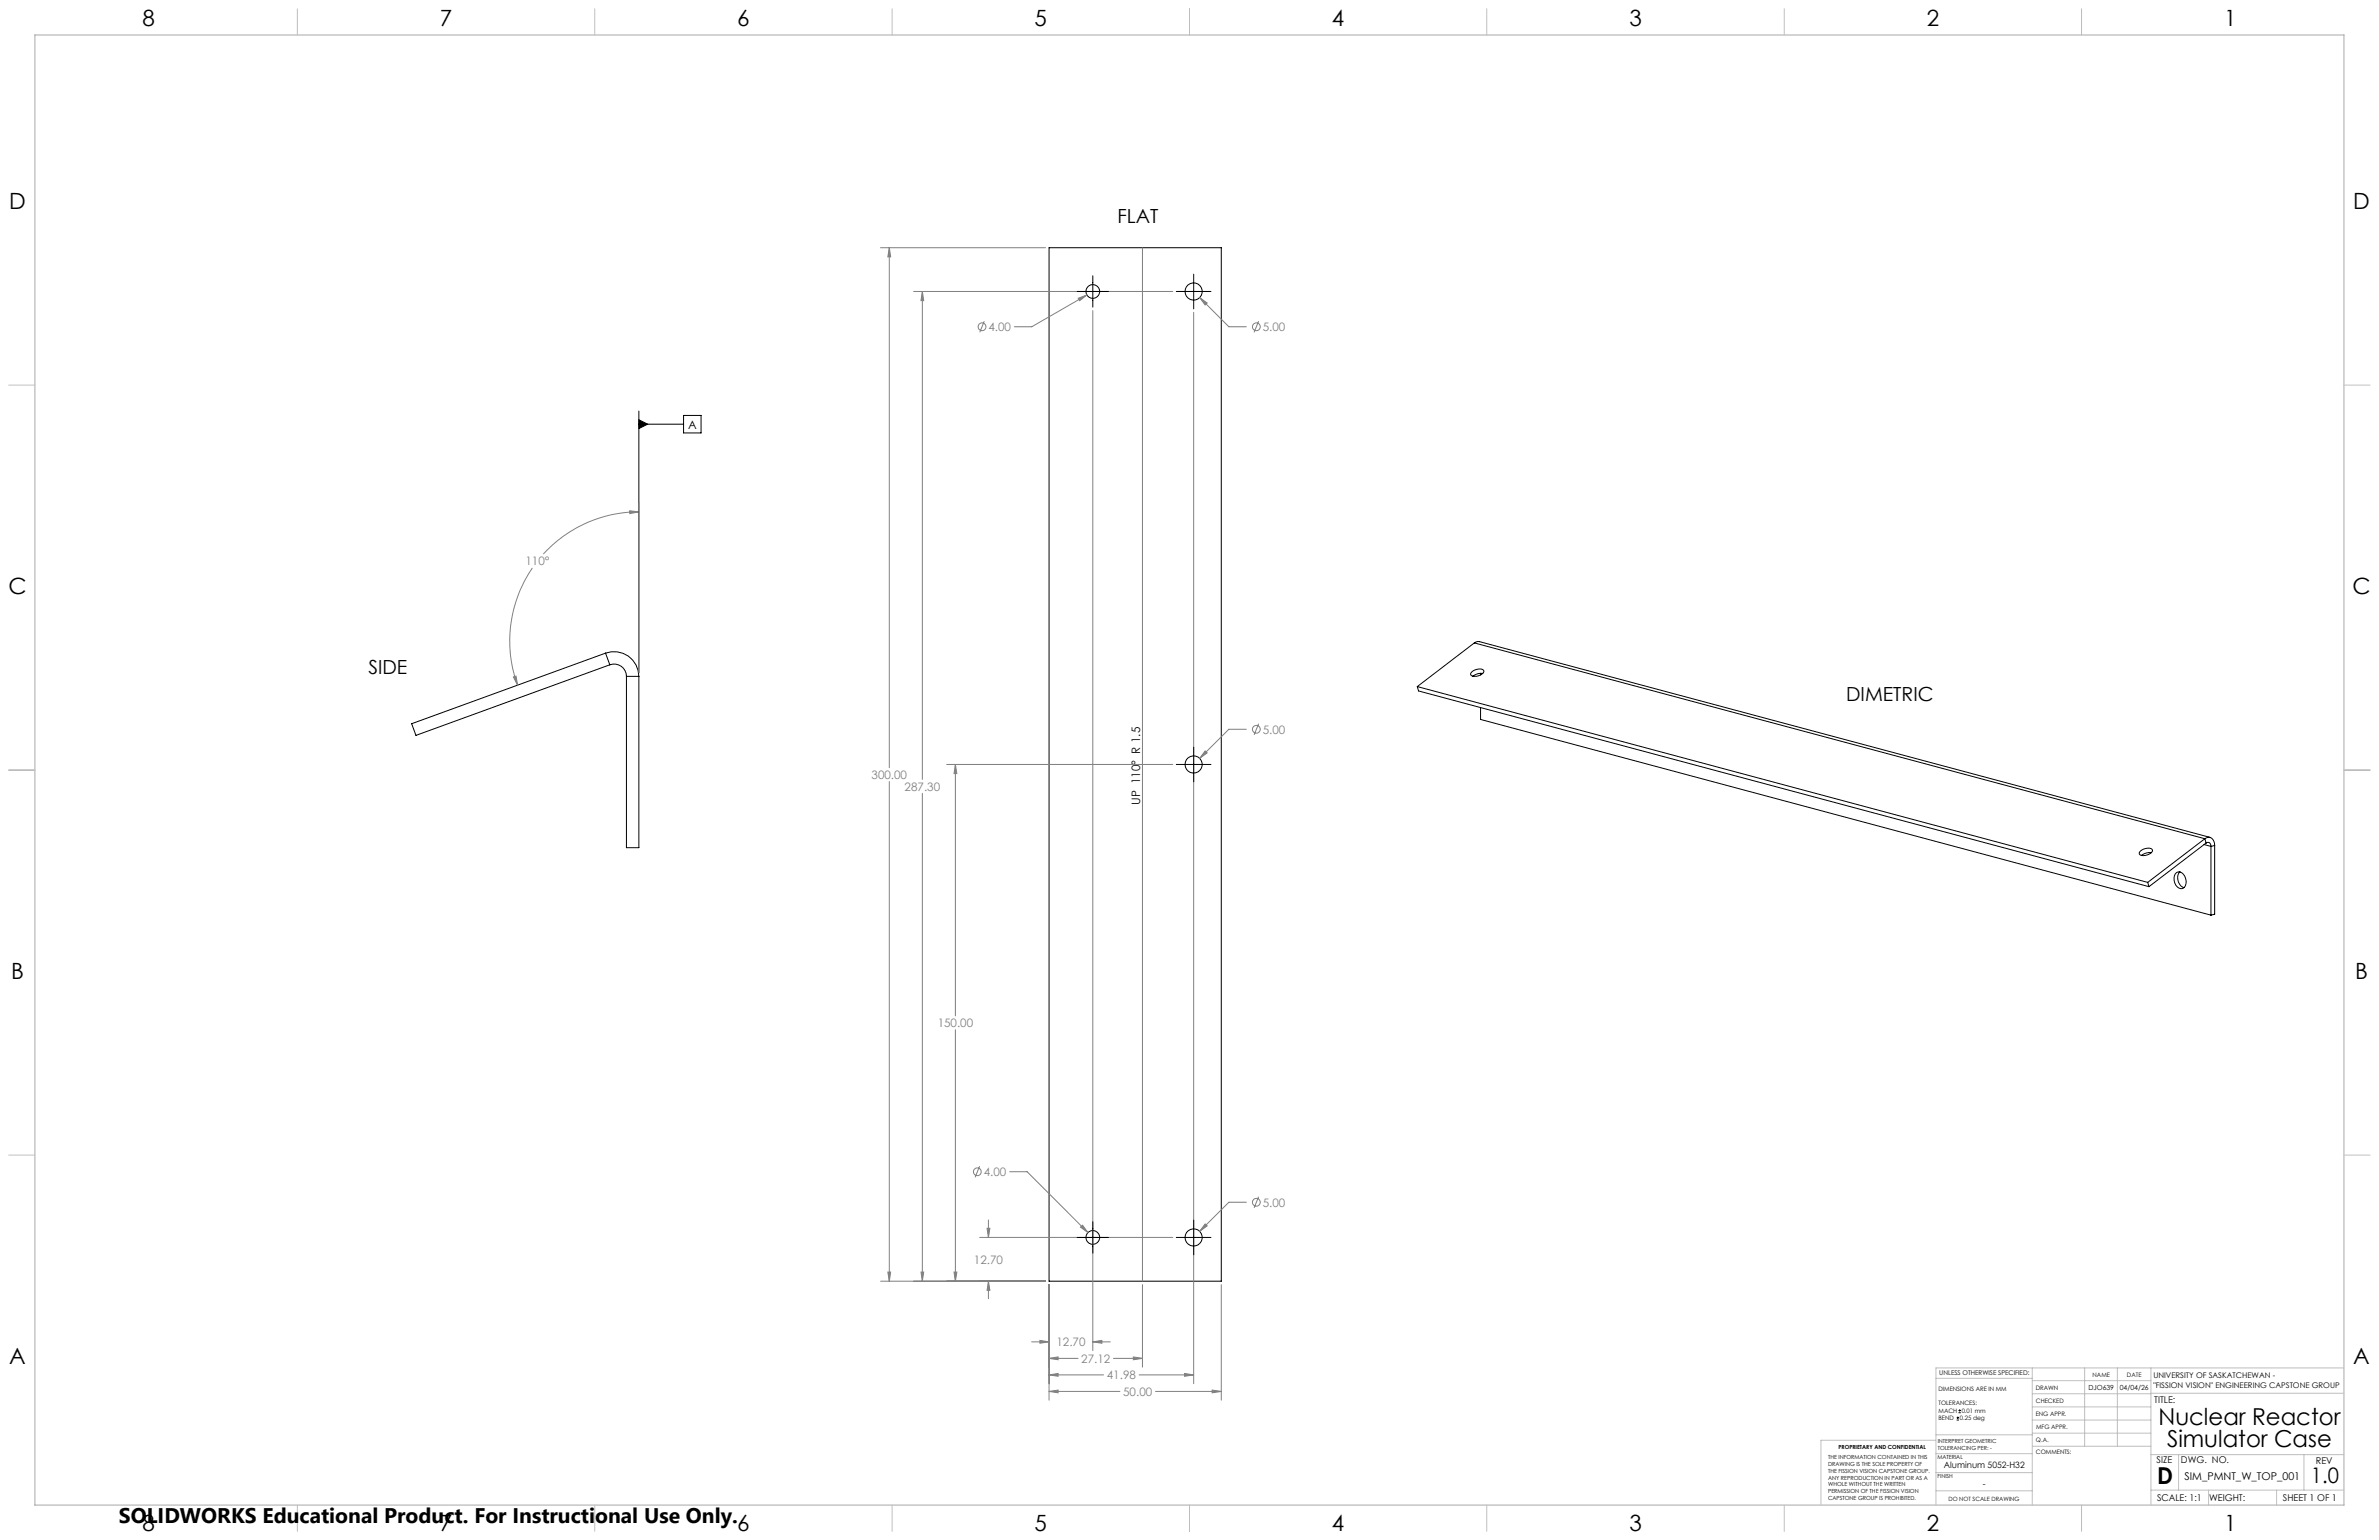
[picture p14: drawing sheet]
<svg xmlns="http://www.w3.org/2000/svg" width="864mm" height="559mm" viewBox="0 0 864 559" stroke-linecap="round" stroke-linejoin="round" font-family="sans-serif">
<defs><g id="words">
<g font-size="8.5">
<text x="783.6" y="517.1">Nuclear Reactor</text>
<text x="786.7" y="525.2">Simulator Case</text>
<text x="783.1" y="538.4">D</text>
</g>
<g font-size="8.1">
<text x="51.7" y="9.3">8</text>
<text x="159.7" y="9.3">7</text>
<text x="267.6" y="9.3">6</text>
<text x="375.6" y="9.3">5</text>
<text x="483.5" y="9.3">4</text>
<text x="591.5" y="9.3">3</text>
<text x="699.4" y="9.3">2</text>
<text x="807.4" y="9.3">1</text>
<text x="3.3" y="76">D</text>
<text x="854.2" y="76">D</text>
<text x="3" y="215.7">C</text>
<text x="853.9" y="215.7">C</text>
<text x="4" y="355.4">B</text>
<text x="854.9" y="355.4">B</text>
<text x="3.3" y="495.1">A</text>
<text x="854.2" y="495.1">A</text>
<text x="51.7" y="555.4">8</text>
<text x="159.7" y="555.4">7</text>
<text x="267.6" y="555.4">6</text>
<text x="375.6" y="555.4">5</text>
<text x="483.5" y="555.4">4</text>
<text x="591.5" y="555.4">3</text>
<text x="699.4" y="555.4">2</text>
<text x="807.4" y="555.4">1</text>
</g>
<text font-size="7.8" x="838.9" y="538.1">1.0</text>
<text font-size="7.7" x="43.2" y="552.5">SOLIDWORKS Educational Product. For Instructional Use Only.</text>
<g font-size="7.1">
<text x="405.6" y="81.1">FLAT</text>
<text x="133.7" y="244.6">SIDE</text>
<text x="670.2" y="254.3">DIMETRIC</text>
</g>
<g font-size="4.2" fill="#808080">
<text x="358.8" y="120.1">4.00</text>
<text x="458.4" y="120.1">5.00</text>
<text x="190.8" y="205.2">110°</text>
<text x="458.4" y="266.2">5.00</text>
<text x="316.4" y="282.7">300.00</text>
<text x="328.4" y="286.9">287.30</text>
<text x="340.4" y="372.7">150.00</text>
<text x="357.1" y="426.7">4.00</text>
<text x="458.4" y="437.8">5.00</text>
<text x="353.6" y="458.5">12.70</text>
<text x="383.5" y="488.5">12.70</text>
<text x="392.5" y="494.5">27.12</text>
<text x="401.8" y="500.5">41.98</text>
<text x="407.7" y="506.5">50.00</text>
</g>
<g font-size="4.2">
<text x="249.8" y="155.5">A</text>
<text x="413.9" y="292.1" transform="rotate(-90 413.9 292.1)">UP 110° R 1.5</text>
</g>
<text font-size="3.9" x="793" y="537.1">SIM_PMNT_W_TOP_001</text>
<g font-size="3.4">
<text x="782" y="508.9">TITLE:</text>
<text x="782.9" y="531">SIZE</text>
<text x="791.7" y="531">DWG. NO.</text>
<text x="840.7" y="531.1">REV</text>
<text x="783" y="544.6">SCALE: 1:1</text>
<text x="801.9" y="544.7">WEIGHT:</text>
<text x="828.7" y="544.6">SHEET 1 OF 1</text>
</g>
<g font-size="3.2">
<text x="705.6" y="532.7">Aluminum 5052-H32</text>
<text x="719.7" y="539.5">-</text>
</g>
<g font-size="2.8">
<text x="781.7" y="500">UNIVERSITY OF SASKATCHEWAN -</text>
<text x="781.7" y="503.8">&quot;FISSION VISION&quot; ENGINEERING CAPSTONE GROUP</text>
</g>
<g font-size="2.5">
<text x="758.1" y="504.2">DJO639</text>
<text x="769.5" y="504.3">04/04/26</text>
</g>
<text font-size="2.4" x="704" y="499.1">UNLESS OTHERWISE SPECIFIED:</text>
<g font-size="2.2">
<text x="759.6" y="499.5">NAME</text>
<text x="772.1" y="499.6">DATE</text>
<text x="703.7" y="504.7">DIMENSIONS ARE IN MM</text>
<text x="703.7" y="510">TOLERANCES:</text>
<text x="739" y="504.3">DRAWN</text>
<text x="739.1" y="509.2">CHECKED</text>
<text x="703.7" y="512.6">MACH</text>
<text x="703.7" y="515.3">BEND</text>
<text x="711.4" y="515.3">0.25 deg</text>
<text x="712.1" y="512.6">0.01 mm</text>
<text x="739" y="513.8">ENG APPR.</text>
<text x="739.1" y="518.6">MFG APPR.</text>
<text x="739.1" y="523.3">Q.A.</text>
<text x="739.1" y="527.5">COMMENTS:</text>
</g>
<text font-size="2.1" x="707.3" y="544.5">DO NOT SCALE DRAWING</text>
<g font-size="2">
<text x="667.4" y="525.7">PROPRIETARY AND CONFIDENTIAL</text>
<text x="703.4" y="523.5">INTERPRET GEOMETRIC</text>
<text x="703.4" y="526">TOLERANCING PER: -</text>
<text x="663.6" y="529.3">THE INFORMATION CONTAINED IN THIS</text>
<text x="663.6" y="531.8">DRAWING IS THE SOLE PROPERTY OF</text>
<text x="703.3" y="529.6">MATERIAL</text>
<text x="663.6" y="534.3">THE FISSION VISION CAPSTONE GROUP.</text>
<text x="663.6" y="536.8">ANY REPRODUCTION IN PART OR AS A</text>
<text x="663.6" y="539.4">WHOLE WITHOUT THE WRITTEN</text>
<text x="703.3" y="536.4">FINISH</text>
<text x="663.6" y="541.9">PERMISSION OF THE FISSION VISION</text>
<text x="663.6" y="544.4">CAPSTONE GROUP IS PROHIBITED.</text>
</g>
</g></defs>
<g fill="none" stroke="#000" stroke-width=".36">
<path d="M380.8 89.9h62.5v375h-62.5zM433.3 99.5v12.6M391 105.8h11.4M396.7 100.1v11.3M427 105.8h12.6M231.9 152.3l3.2 1.6-3.2 1.6zM231.9 149.2v95M231.9 153.9h16.2M248.1 150.7h6.4v6.4h-6.4zM219.8 237a9 9 0 0 1 12.1 8.4M219.8 237l-70.4 25.6 1.6 4.2 70.4-25.6M219.8 237l1.6 4.2"/>
<path d="M535.2 233.3l1.3-.5h.6l265.2 71M535.2 233.3l-20.7 15.8M535.2 233.3l265.2 71M221.4 241.2a4.5 4.5 0 0 1 6 4.2M227.4 245.4h4.5M227.4 245.4v62.2h4.5v-62.2M514.5 249.1l265.1 71.1M514.5 249.1l.4 1.6 265.2 71M534.1 243.9a3.8 3.8 0 0 1 4.5-.7l.1 .4a3.3 3.3 0 0 1-4.8 1.2zM537.5 256.8v4.3l265.1 71M537.5 244.3v.6M538.3 244.4h-1.8l-1.8 1"/>
<path d="M427 277.4h12.6M433.3 271.1v12.6M776.9 309a3.8 3.8 0 0 1 4.4-.8 1.27 1.27 0 0 1-1 1.7 2.88 2.88 0 0 1-3.7-.1zM781 309.4l-1.7 .1-1.9 .9M789.7 317.1a1.99 1.99 0 0 1 2-.6 1.99 1.99 0 0 1 1.4 1.5 3.2 3.2 0 0 1-.8 4.4 3.4 3.4 0 0 1-2.6-5.3zM791.3 316.4a3.8 3.8 0 0 0 1.5 5.7M800.1 306.5l2.5 .6M800.4 304.3a2.27 2.27 0 0 1 2.6 0 2.27 2.27 0 0 1 .9 2.5M800.4 304.3l-20.8 15.9M800.4 304.3l.4 1.6M800.8 305.9a1.13 1.13 0 0 1 1.4 0 1.13 1.13 0 0 1 .4 1.2M800.8 305.9l-20.7 15.8"/>
<path d="M802.6 307.1v25M803.9 306.8l-1.3 .3M803.9 306.8v24.9l-1.3 .4M779.6 320.2l.5 1.5M391 449h11.4M396.7 443.3v11.4M427 449h12.6M433.3 442.7v12.6M710.3 515.3h.8M710.3 514.5h.8M710.7 514v.9M711 512.6h.8"/>
<path d="M711 511.8h.8M711.4 511.4v.8"/>
<circle cx="396.7" cy="105.8" r="2.5"/>
<circle cx="433.3" cy="105.8" r="3.1"/>
<circle cx="433.3" cy="277.4" r="3.1"/>
<circle cx="396.7" cy="449" r="2.5"/>
<circle cx="433.3" cy="449" r="3.1"/>
</g>
<g fill="none" stroke="#808080" stroke-width=".36">
<path d="M319.7 89.9h59.9M322.8 89.9l.5 3.3h-1zM322.8 89.9v188.7M414.7 89.9v375M331.6 105.8h94.1M334.8 105.8l.5 3.3h-1zM334.8 105.8v177M357.3 116.6l-1.6 4M391.4 108.2l3.1-1.2-2.6 2.1zM394.5 107l-20 11.6h-6.3M396.7 112.7v377.4M433.3 113.3v388.8"/>
<path d="M435.5 108l2.7 2-.7 .7zM435.5 108l10.6 10.6h6.3M456.9 116.6l-1.6 4M228.6 185.3l3.3 .4-3.3 .7zM231.9 185.7a46.9 46.9 0 0 0-34.7 15.3M231.9 182.6v61.6M193.3 206.1a46.8 46.8 0 0 0-5.4 42.5M186.4 245.6l.9-.3 .6 3.3zM343.6 277.4h82.1M346.8 277.4l.5 3.3h-1zM346.8 277.4v91.2M437.5 272.5l.7 .7-2.7 2z"/>
<path d="M452.4 264.6h-6.3l-10.6 10.6M456.9 262.6l-1.6 4.1M322.8 283.6v181.3M334.8 287.9v177M346.8 373.7v91.2M355.6 423.2l-1.6 4M366.5 425.2h6.4l22 22.1M452.4 436.2h-6.3l-10.6 10.6M456.9 434.2l-1.6 4.1M355.6 449h70.1M358.3 445.7h1l-.5 3.3zM358.8 442.7v6.3"/>
<path d="M392.2 445.3l.8-.7 1.9 2.7zM437.5 444.1l.7 .7-2.7 2zM319.7 464.9h59.9M322.3 461.6h1l-.5 3.3zM334.3 461.6h1l-.5 3.3zM346.3 461.6h1l-.5 3.3zM358.8 464.9l.5 3.3h-1zM358.8 464.9v6.3M380.8 466.2v41.9M414.7 466.2v29.9M443.3 466.2v41.9M374.5 486.9h6.3"/>
<path d="M377.5 486.4l3.3 .5-3.3 .5zM380.8 492.9l3.3-.5v1zM380.8 498.9l3.3-.5v1zM380.8 492.9h10.5M380.8 498.9h19.8M396.7 486.9l3.3-.5v1zM396.7 486.9h6.3M404.2 492.9h10.5M411.4 492.4l3.3 .5-3.3 .5zM413.5 498.9h19.8M430 498.4l3.3 .5-3.3 .5zM380.8 504.9l3.3-.5v1z"/>
<path d="M380.8 504.9h25.7M419.5 504.9h23.8M440 504.4l3.3 .5-3.3 .5z"/>
<circle cx="356.5" cy="118.6" r="1.4"/>
<circle cx="456.1" cy="118.6" r="1.41"/>
<circle cx="456.1" cy="264.6" r="1.41"/>
<circle cx="354.8" cy="425.2" r="1.42"/>
<circle cx="456.1" cy="436.3" r="1.41"/>
</g>
<g fill="none" stroke="#c0c0c0" stroke-width=".36">
<path d="M107.9 3.2v9.5M215.9 3.2v9.5M323.8 3.2v9.5M431.8 3.2v9.5M539.7 3.2v9.5M647.7 3.2v9.5M755.6 3.2v9.5M3.1 139.7h9.6M850.9 139.7h9.5M3.1 279.4h9.6M850.9 279.4h9.5M3.1 419.1h9.6"/>
<path d="M850.9 419.1h9.5M737.7 496.4v49.7M756.7 496.4v28.4M768.6 496.4v28.4M780.8 496.4v49.7M850.9 496.4h-148.1v49.7M702.8 500.1h34.9M737.7 510.5h43.1M737.7 505.7h43.1M737.7 501h43.1M737.7 515.3h43.1M780.8 505.6h70.1"/>
<path d="M702.6 522.6h-41.6v23.3M702.8 534.4h34.9M702.8 527.5h35M702.8 520.6h35M737.7 520h43.1M737.8 524.8h43M780.8 527.8h70.1M790.9 527.8v12.9M836.4 527.8v12.9M107.9 546.1v9.6M215.9 546.1v9.6M323.8 546.1v9.6"/>
<path d="M431.8 546.1v9.6M539.7 546.1v9.6M647.7 546.1v9.6M702.8 540.9h34.9M755.6 546.1v9.6M780.8 540.7h70.1M801.7 540.7v5.4M826.4 540.7v5.4"/>
</g>
<path d="M12.7 12.7h838.2v533.4h-838.2z" fill="none" stroke="#c0c0c0" stroke-width=".5"/>
<path d="M231.9 152.3l3.2 1.6-3.2 1.6z" fill="#000"/>
<g fill="#808080">
<path d="M380.8 492.9l3.3-.5v1zM411.4 492.4l3.3 .5-3.3 .5zM377.5 486.4l3.3 .5-3.3 .5zM396.7 486.9l3.3-.5v1zM380.8 498.9l3.3-.5v1zM430 498.4l3.3 .5-3.3 .5zM380.8 504.9l3.3-.5v1zM440 504.4l3.3 .5-3.3 .5zM358.8 464.9l.5 3.3h-1zM358.3 445.7h1l-.5 3.3zM346.3 461.6h1l-.5 3.3zM346.8 277.4l.5 3.3h-1zM334.3 461.6h1l-.5 3.3zM334.8 105.8l.5 3.3h-1zM322.3 461.6h1l-.5 3.3zM322.8 89.9l.5 3.3h-1zM435.5 108l2 2.7 .7-.7zM437.5 272.5l-2 2.7 2.7-2zM437.5 444.1l-2 2.7 2.7-2zM392.2 445.3l2.7 2-1.9-2.7zM391.4 108.2l.5 .9 2.6-2.1z"/>
<path d="M228.6 185.3l3.3 .4-3.3 .7zM186.4 245.6l.9-.3 .6 3.3z"/>
</g>
<use href="#words"/>
</svg>
